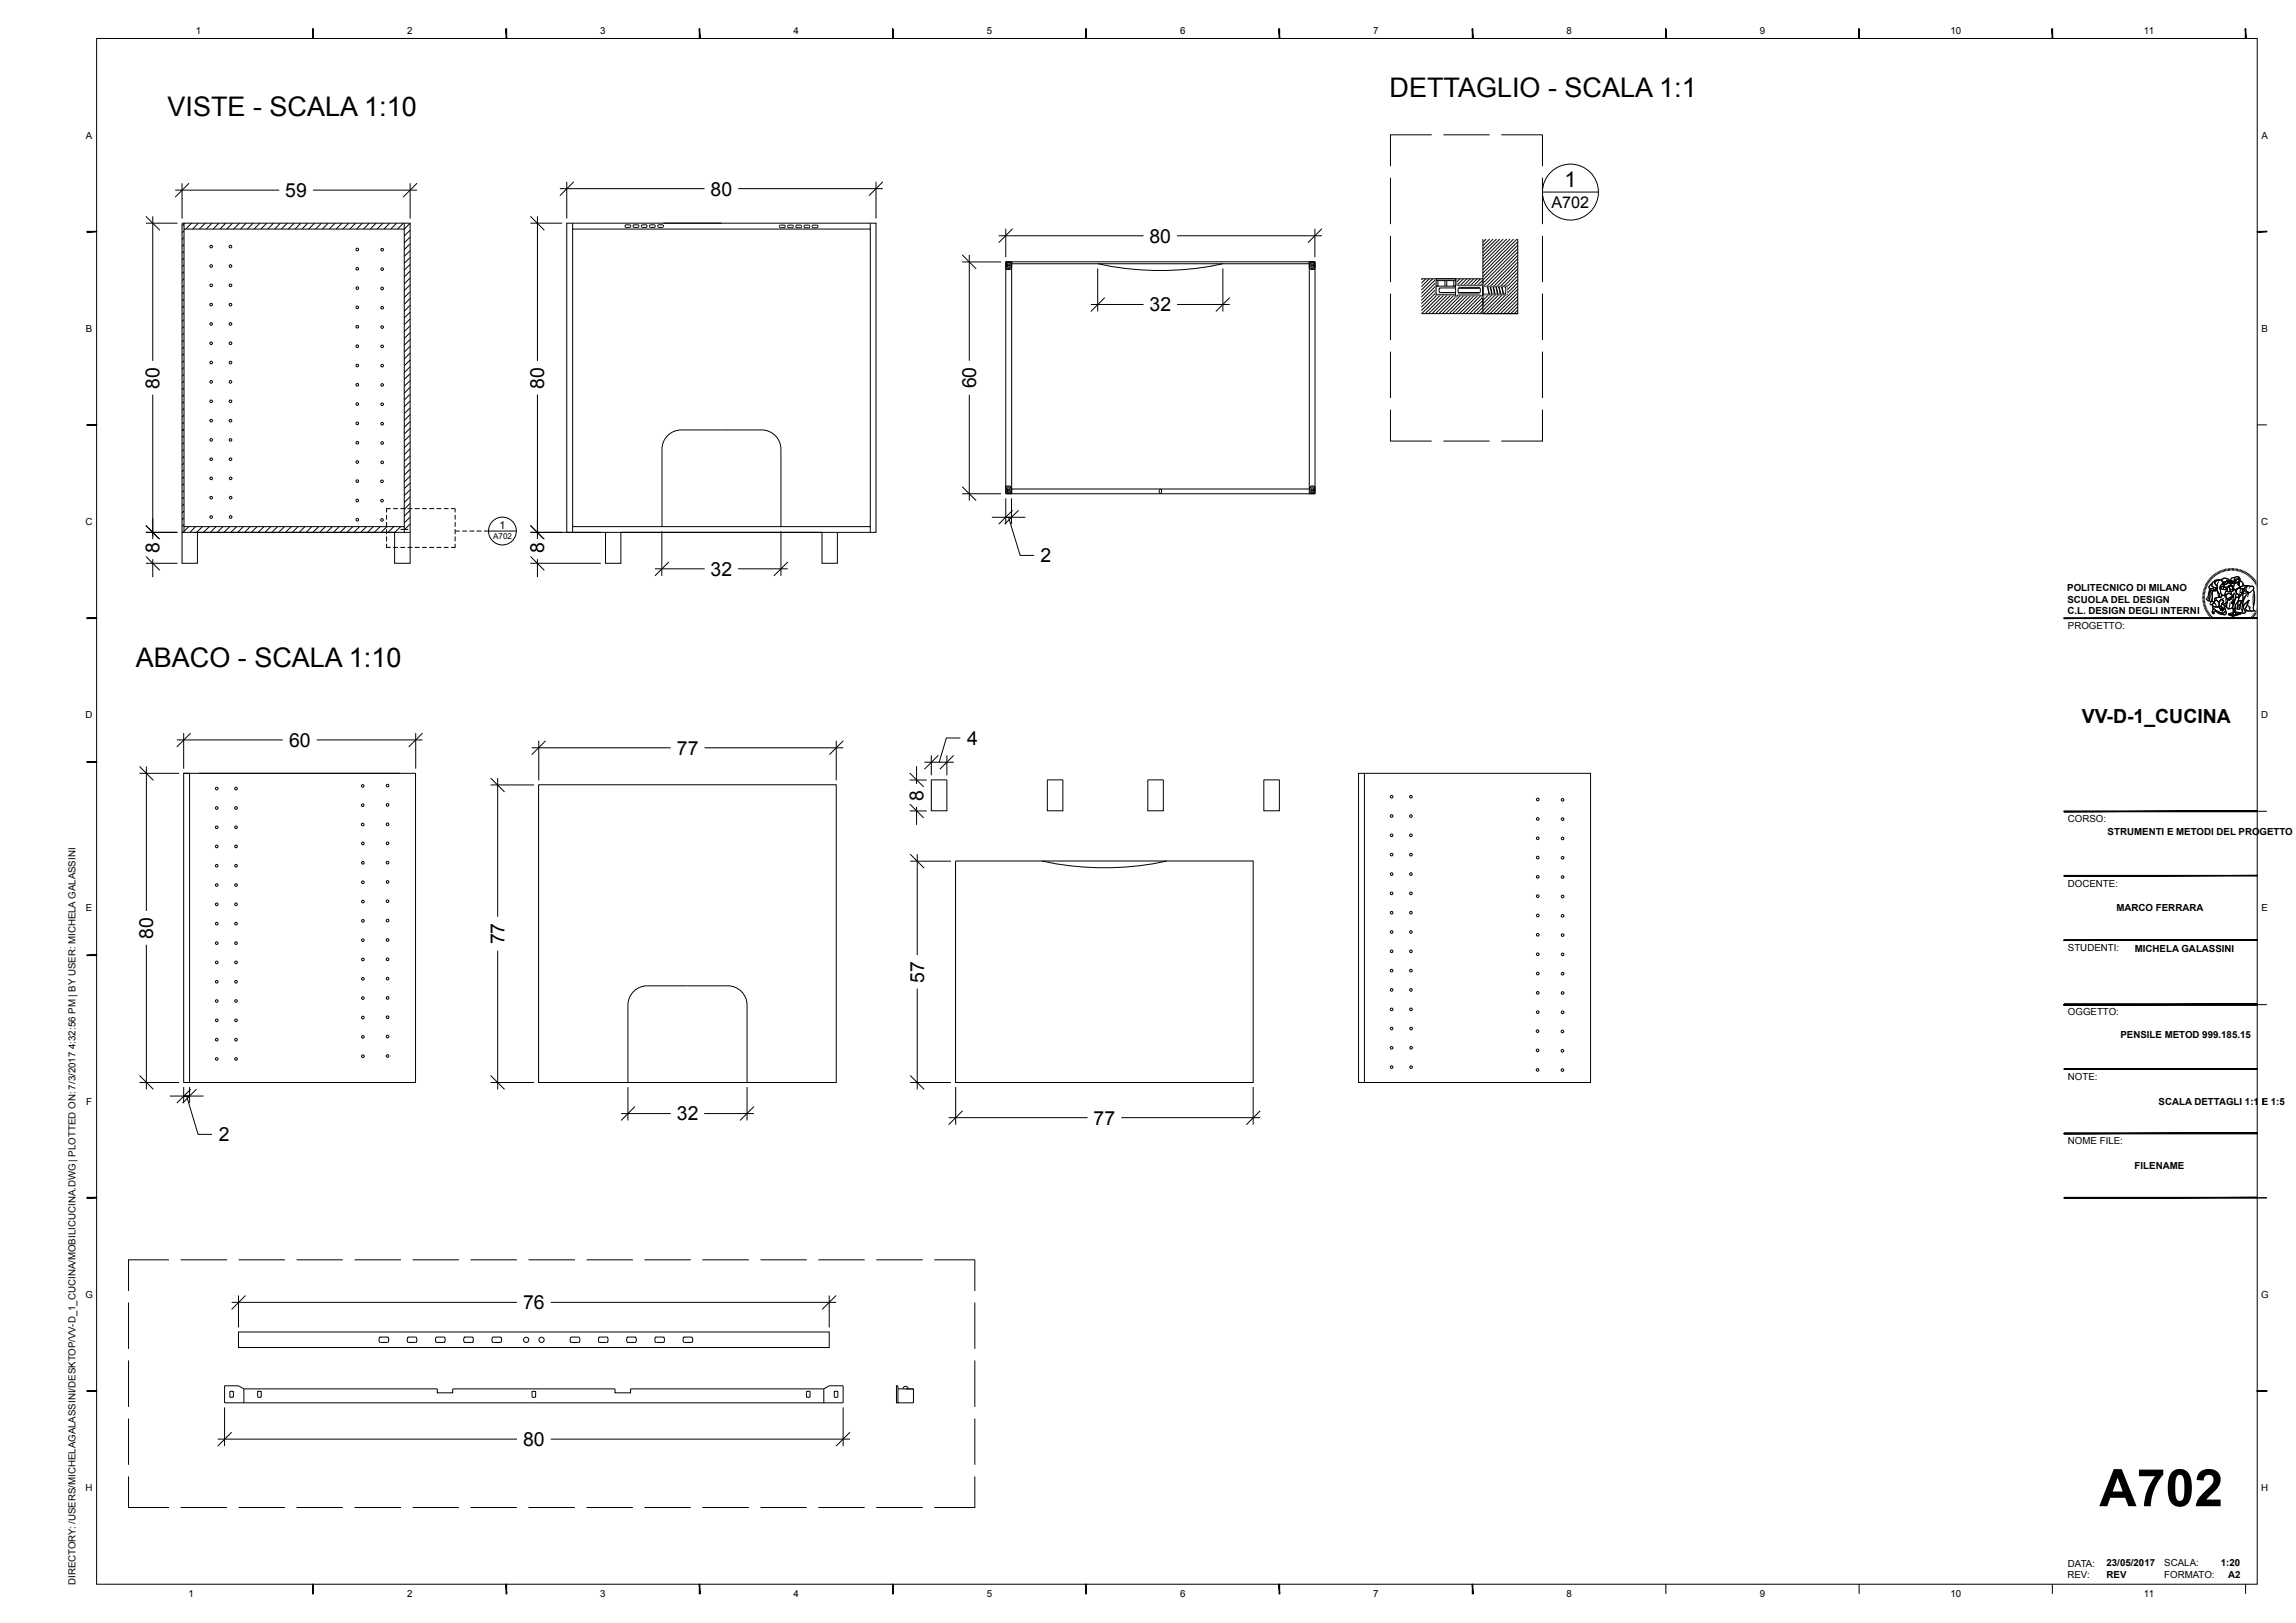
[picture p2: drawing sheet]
<svg xmlns="http://www.w3.org/2000/svg" width="594mm" height="420mm" viewBox="0 0 594 420" stroke-linecap="round" stroke-linejoin="round" font-family="sans-serif">
<defs><g id="words">
<text font-size="13.4" x="543.1" y="389.8">A702</text>
<g font-size="7">
<text x="43.4" y="29.9">VISTE - SCALA 1:10</text>
<text x="359.5" y="25.2">DETTAGLIO - SCALA 1:1</text>
<text x="35.2" y="172.5">ABACO - SCALA 1:10</text>
</g>
<text font-size="5.6" x="404.7" y="48.4">1</text>
<g font-size="5">
<text x="73.8" y="51">59</text>
<text x="183.8" y="50.6">80</text>
<text x="297.4" y="62.8">80</text>
<text x="297.4" y="80.6">32</text>
<text x="41.3" y="100.6" transform="rotate(-90 41.3 100.6)">80</text>
<text x="140.8" y="100.6" transform="rotate(-90 140.8 100.6)">80</text>
<text x="252.5" y="100.5" transform="rotate(-90 252.5 100.5)">60</text>
<text x="41.3" y="143.2" transform="rotate(-90 41.3 143.2)">8</text>
<text x="140.8" y="143.2" transform="rotate(-90 140.8 143.2)">8</text>
<text x="183.8" y="149">32</text>
<text x="269.2" y="145.6">2</text>
<text x="538.6" y="187.2">VV-D-1_CUCINA</text>
<text x="74.8" y="193.3">60</text>
<text x="175.1" y="195.3">77</text>
<text x="250.2" y="192.8">4</text>
<text x="238.9" y="207.2" transform="rotate(-90 238.9 207.2)">8</text>
<text x="39.6" y="242.9" transform="rotate(-90 39.6 242.9)">80</text>
<text x="130.5" y="244.4" transform="rotate(-90 130.5 244.4)">77</text>
<text x="239.1" y="254.3" transform="rotate(-90 239.1 254.3)">57</text>
<text x="175.1" y="290">32</text>
<text x="282.9" y="291.1">77</text>
<text x="56.6" y="295.3">2</text>
<text x="135.3" y="338.8">76</text>
<text x="135.3" y="374.2">80</text>
</g>
<text font-size="4.2" x="401.4" y="53.9">A702</text>
<text font-size="2.8" x="129.2" y="136.8">1</text>
<g font-size="2.5">
<text x="50.7" y="8.8">1</text>
<text x="105.3" y="8.8">2</text>
<text x="155.3" y="8.8">3</text>
<text x="205.3" y="8.8">4</text>
<text x="255.3" y="8.8">5</text>
<text x="305.3" y="8.8">6</text>
<text x="355.3" y="8.8">7</text>
<text x="405.3" y="8.8">8</text>
<text x="455.3" y="8.8">9</text>
<text x="504.6" y="8.8">10</text>
<text x="554.7" y="8.8">11</text>
<text x="22.2" y="35.9">A</text>
<text x="585.1" y="35.9">A</text>
<text x="22.2" y="85.9">B</text>
<text x="585.1" y="85.9">B</text>
<text x="22.2" y="135.9">C</text>
<text x="585" y="135.9">C</text>
<text x="534.8" y="152.9">POLITECNICO DI MILANO</text>
<text x="534.9" y="155.9">SCUOLA DEL DESIGN</text>
<text x="534.9" y="159">C.L. DESIGN DEGLI INTERNI</text>
<text x="535" y="162.7">PROGETTO:</text>
<text x="22.2" y="185.9">D</text>
<text x="585" y="185.9">D</text>
<text x="535" y="212.7">CORSO:</text>
<text x="545.3" y="216.2">STRUMENTI E METODI DEL PROGETTO</text>
<text x="535" y="229.4">DOCENTE:</text>
<text x="22.2" y="235.8">E</text>
<text x="547.6" y="235.8">MARCO FERRARA</text>
<text x="585.1" y="235.8">E</text>
<text x="535" y="246.1">STUDENTI:</text>
<text x="552.3" y="246.5">MICHELA GALASSINI</text>
<text x="535" y="262.7">OGGETTO:</text>
<text x="548.6" y="268.7">PENSILE METOD 999.185.15</text>
<text x="535" y="279.4">NOTE:</text>
<text x="22.3" y="285.8">F</text>
<text x="558.4" y="285.8">SCALA DETTAGLI 1:1 E 1:5</text>
<text x="585.2" y="285.8">F</text>
<text x="535" y="296.1">NOME FILE:</text>
<text x="552.3" y="302.5">FILENAME</text>
<text x="22.1" y="335.8">G</text>
<text x="585" y="335.8">G</text>
<text x="22.2" y="385.8">H</text>
<text x="585" y="385.8">H</text>
<text x="535" y="405.4">DATA:</text>
<text x="545" y="405.3">23/05/2017</text>
<text x="559.9" y="405.4">SCALA:</text>
<text x="574.5" y="405.3">1:20</text>
<text x="19.5" y="410.2" transform="rotate(-90 19.5 410.2)">DIRECTORY: /USERS/MICHELAGALASSINI/DESKTOP/VV-D_1_CUCINA/MOBILICUCINA.DWG | PLOTTED ON: 7/3/2017 4:32:56 PM | BY USER: MICHELA GALASSINI</text>
<text x="48.8" y="413.4">1</text>
<text x="105.3" y="413.4">2</text>
<text x="155.3" y="413.4">3</text>
<text x="205.3" y="413.4">4</text>
<text x="255.3" y="413.4">5</text>
<text x="305.3" y="413.4">6</text>
<text x="355.3" y="413.4">7</text>
<text x="405.3" y="413.4">8</text>
<text x="455.3" y="413.4">9</text>
<text x="504.6" y="413.4">10</text>
<text x="534.9" y="408.3">REV:</text>
<text x="545" y="408.4">REV</text>
<text x="554.7" y="413.4">11</text>
<text x="559.9" y="408.4">FORMATO:</text>
<text x="576.4" y="408.4">A2</text>
</g>
<text font-size="2.1" x="127.6" y="139.5">A702</text>
</g></defs>
<g fill="none" stroke="#000" stroke-width=".26">
<path d="M25 10h559v400h-559zM370.4 34.9h-10.7v8.1M373.4 34.9h12M388.4 34.9h10.7v8.1M37.7 57.8h8.2M37.7 56l3.6 3.6M39.5 56v37.4M45.3 49.2h26.9M47.1 57.8h59v80h-59zM47.1 47.4v9.2M47.6 59.3h57v77h-57zM47.6 59.7l-.5 .5"/>
<path d="M47.6 57.8v1.5M47.8 57.8l-.7 .7M48.9 47.4l-3.6 3.6M49.6 57.8l-1.5 1.5M51.3 57.8l-1.5 1.5M53.1 57.8l-1.5 1.5M54.8 57.8l-1.4 1.5M56.6 57.8l-1.5 1.5M58.4 57.8l-1.5 1.5M60.2 57.8l-1.5 1.5M62 57.8l-1.6 1.5M63.7 57.8l-1.5 1.5"/>
<path d="M65.5 57.8l-1.5 1.5M67.2 57.8l-1.5 1.5M69 57.8l-1.5 1.5M70.8 57.8l-1.5 1.5M72.5 57.8l-1.4 1.5M74.3 57.8l-1.5 1.5M76.1 57.8l-1.5 1.5M77.8 57.8l-1.5 1.5M79.6 57.8l-1.5 1.5M81 49.2h26.9M81.4 57.8l-1.5 1.5M83.2 57.8l-1.6 1.5"/>
<path d="M84.9 57.8l-1.5 1.5M86.7 57.8l-1.5 1.5M88.5 57.8l-1.5 1.5M90.2 57.8l-1.5 1.5M92 57.8l-1.5 1.5M93.7 57.8l-1.4 1.5M95.5 57.8l-1.5 1.5M97.3 57.8l-1.5 1.5M99.1 57.8l-1.5 1.5M100.8 57.8l-1.5 1.5M102.6 57.8l-1.5 1.5M104.4 57.8l-1.6 1.5"/>
<path d="M104.6 57.8v1.5l1.5-1.5M106.1 59.6l-1.5 1.5M106.1 47.4v9.2M107.9 47.4l-3.6 3.6M137.2 57.8h8.2M137.2 56l3.6 3.6M139 56v37.4M144.8 48.8h37.5M146.6 57.8h80v80h-80zM146.6 47v9.6M148.1 59.3h77v77h-77zM148.1 57.8v1.5"/>
<path d="M148.4 47l-3.6 3.6M161.6 58.5v.1M161.7 58.5l.3-.3h.9l.3 .3-.3 .4h-.9l-.3-.3M163.8 58.3l1.2-.1 .3 .4-.3 .3h-.9l-.3-.2zM166 58.3l1.1-.1 .3 .4-.3 .3h-.9l-.2-.2zM168 58.3l1.2-.1 .3 .4-.3 .3h-.9l-.3-.2zM170.2 58.3l1.1-.1 .3 .4-.3 .3h-.8l-.3-.2zM171.6 57.8h15M191 48.8h37.4M201.7 58.4l1.1-.1 .3 .3-.3 .3h-.8l-.3-.1zM205.3 58.6l-.3-.3h-.9l-.3 .3 .3 .3h.9l.3-.3M205.3 58.6h.1"/>
<path d="M205.9 58.4l1.2-.1 .3 .3-.3 .3h-.9l-.3-.1zM209.5 58.6l-.3-.3h-.9l-.3 .3 .3 .3h.9l.3-.3M209.5 58.6h.1M210.2 58.4l1.1-.1 .3 .3-.3 .3h-.9l-.2-.1zM225.1 57.8v1.5M226.6 47v9.6M228.4 47l-3.6 3.6M260.2 59.2v7.4M262 59.2l-3.6 3.6M340.2 59.2v7.4M342 59.2l-3.6 3.6M359.7 46v12"/>
<path d="M399.1 46v12M399.1 49.7h14.4M47.6 61.5l-.5 .5M47.6 63.3l-.5 .5M47.6 65l-.5 .5M47.6 66.8l-.5 .5M47.6 68.5l-.5 .6M47.6 70.3l-.5 .5M47.6 72.1l-.5 .5M47.6 73.9l-.5 .5M47.6 75.6l-.5 .5M47.6 77.4l-.5 .5"/>
<path d="M47.6 79.2l-.5 .5M106.1 63.1l-1.5 1.5M106.1 70.2l-1.5 1.5M106.1 77.2l-1.5 1.6M106.1 79l-1.5 1.5M106.1 61.4l-1.5 1.4M106.1 64.9l-1.5 1.4M106.1 66.6l-1.5 1.5M106.1 68.4l-1.5 1.5M106.1 71.9l-1.5 1.6M106.1 73.7l-1.5 1.5M106.1 75.5l-1.5 1.5"/>
<path d="M248.9 67.8h10.1M248.9 66l3.6 3.6M250.8 66v27.4M258.4 61h37.4M260.2 67.7h80v60.1h-80zM260.4 68h1.1v1.2l-.2 .3h-.9zM260.7 69.3h.4M261.2 68.1h-.6l.1 1.1M261.2 69.2h-.1M261.2 68.1v1.1M261.7 67.7v60.1v-1.3l-.2-.6-1-.1-.3 .3v1.5l1.5 .2M261.7 67.7v1.6l-.2 .4"/>
<path d="M261.7 67.7h-1.2l-.3 .3v1.6l.3 .1 1-.1M261.7 68.3h77M282.2 78.8h13.6M284 69.5v11.1M284 68.3a75.3 75.3 0 0 0 32.4 0M285.8 77l-3.6 3.6M304.5 61h37.5M304.5 78.8h13.7M316.4 69.5v11.1M318.2 77l-3.6 3.6M338.7 67.7v1.6l.2 .4M338.7 67.7h1.2l.3 .3v1.6l-.3 .1-.9-.1"/>
<path d="M338.7 67.7v58.8h-77M338.9 68h1.1v1.5h-.9l-.2-.3zM339.2 68.1v1.1M339.3 69.2h.1M339.3 68.1h.1M339.3 68.1h.5l-.1 1.1M339.3 69.3h.4M359.7 61v12M359.7 76v12M367.7 72.1h15.9M368 72.1l-.3 .3M368.9 72.1l-1.2 1.2"/>
<path d="M369.8 72.1l-2.1 2.1M370.6 72.1l-2.9 3M371.4 72.4l-3.7 3.6M371.4 73.2l-3.7 3.6M371.4 74.1l-3.7 3.6M371.4 75l-3.7 3.6M371.4 75.9l-3.7 3.6M371.5 72.1h5.1v4.1h-5.1zM371.8 76.4l-4.1 4M372 72.6v1.5h-.5h5.1h-.5v-1.5M372.6 76.4l-4.8 4.8M373.5 76.4l-4.8 4.8"/>
<path d="M373.8 72.6v1.5M374.3 72.6v1.5M374.4 76.4l-4.8 4.8M375.3 76.4l-4.8 4.8M376.2 76.4l-4.8 4.8M376.5 76.9l-4.2 4.3M376.6 76.2v.5l.8-.4h5.4l.7 .4 .1-.1M376.6 74.5h-4l-.3 .3v.6l.3 .3h4M376.6 72.1v.5h-5.1M376.7 73.6l.6 .3h5.5l.7-.3 .1 .1M376.8 72.1l-.1 .1M377.3 74.5l5.5-.1 .2 .8-.2 .6h-5.4l-.2-.6z"/>
<path d="M377.5 75.7h5.2M377.5 74.6h5.2M377.7 72.1l-1 1M377.8 76.5l-4.7 4.7M378.6 72.1l-1.4 1.5M378.7 76.5l-4.7 4.7M379.5 72.1l-1.6 1.7M379.5 76.5l-4.6 4.7M380.4 72.1l-1.6 1.7M380.4 76.5l-4.6 4.7M381.3 72.1l-1.6 1.7M381.3 76.5l-4.6 4.7"/>
<path d="M382.2 72.1l-1.6 1.7M382.2 76.5l-4.7 4.7M383 76.6l-4.6 4.6M383 72.1l-1.6 1.7M383.6 61.9v19.3h9.1v-19.3M383.6 76.1h1.6M383.6 74.1l1.2 .1M383.9 76.5l-4.6 4.7M384.5 61.9l-.9 .8M384.8 74.1l.5 2.2zM384.9 74.2h.6M385 76.3l-4.8 4.9"/>
<path d="M385.3 76.1h.6M385.4 61.9l-1.8 1.7M385.5 74.1l.6 2.2zM385.6 74.2h.7M386 76.3l-4.9 4.9M386.1 76.1h.6M386.2 74.1l.6 2.2zM386.3 61.9l-2.7 2.6M386.4 74.2h.6M386.8 76.1h.6M386.9 76.3l-4.9 4.9M387 74.1l.5 2.2z"/>
<path d="M387.1 74.2h.7M387.2 61.9l-3.6 3.4M387.5 76.1h.6M387.7 74.1l.6 2.2zM387.8 76.3l-4.9 4.9M387.8 74.2h.7M388 61.9l-4.4 4.3M388.3 76.1h.6M388.4 74.1l.6 2.2zM388.5 74.1h1.5M388.6 74.2h.7l.2 .3v1.3l-.3 .3M388.6 76.3l-4.8 4.9"/>
<path d="M388.9 61.9l-5.3 5.2M389 76.1h.2M389.2 76.1l-.2 .2M389.5 76.3l-4.9 4.9M389.8 61.9l-6.2 6.1M390.7 61.9l-7.1 7M391.6 61.9l-8 7.9M392.5 61.9l-8.9 8.8M392.7 63.4l-10.4 10.4M392.7 64.3l-9.1 9.1M392.7 62.5l-9.1 9.1M392.7 65.2l-8.9 8.9"/>
<path d="M392.7 66.1l-8 8M392.7 66.9l-7.1 7.2M392.7 67.8l-6.2 6.3M392.7 68.7l-5.4 5.4M392.7 69.6l-4.5 4.5M392.7 70.5l-3.6 3.6M392.7 71.4l-2.7 2.7M392.7 72.3l-2.7 2.7M392.7 73.2l-2.7 2.7M392.7 74.1l-7.2 7.1M392.7 74.9l-6.3 6.3M392.7 75.8l-5.4 5.4"/>
<path d="M392.7 76.7l-4.5 4.5M392.7 77.6l-3.6 3.6M392.7 78.5l-2.7 2.7M392.7 79.3l-1.9 1.9M399.1 61v12M399.1 76v12M47.6 81l-.5 .5M47.6 82.7l-.5 .5M47.6 84.5l-.5 .5M47.6 86.2l-.5 .6M47.6 88l-.5 .5M47.6 89.8l-.5 .5"/>
<path d="M47.6 91.5l-.5 .5M47.6 93.3l-.5 .5M47.6 95.1l-.5 .5M47.6 96.9l-.5 .4M47.6 98.6l-.5 .5M106.1 86.1l-1.5 1.5M106.1 93.1l-1.5 1.6M106.1 80.8l-1.5 1.5M106.1 82.6l-1.5 1.4M106.1 84.3l-1.5 1.5M106.1 87.9l-1.5 1.4M106.1 89.6l-1.5 1.5"/>
<path d="M106.1 91.4l-1.5 1.5M106.1 94.9l-1.5 1.5M106.1 96.7l-1.5 1.5M106.1 98.5l-1.5 1.5M359.7 91v12M367.7 81.2h25M392.7 80.2l-1 1M392.7 81.1l-.1 .1M399.1 91v12M39.5 102.1v37.5M47.1 111.3h.5M47.6 111l-.5 .5 .2-.2"/>
<path d="M47.6 100.4l-.5 .5M47.6 102.2l-.5 .5M47.6 103.9l-.5 .5M47.6 105.7l-.5 .5M47.6 107.5l-.5 .5M47.6 109.2l-.5 .5M47.6 112.8l-.5 .5M47.6 114.5l-.5 .5M47.6 116.3l-.5 .5M47.6 118.1l-.5 .5M47.6 119.9l-.5 .4M106.1 100.2l-1.5 1.5"/>
<path d="M106.1 102l-1.5 1.5M106.1 107.3l-1.5 1.5M106.1 109.1l-1.5 1.5M106.1 114.4l-1.5 1.5M106.1 116.1l-1.5 1.6M106.1 103.8l-1.5 1.5M106.1 105.5l-1.5 1.5M106.1 110.8l-1.5 1.5M106.1 112.6l-1.5 1.5M106.1 117.9l-1.5 1.5M106.1 119.7l-1.5 1.5M139 102.1v37.5"/>
<path d="M250.8 102.2v27.4M359.7 106v8.1h10.7M373.4 114.1h12M399.1 106v8.1h-10.7M584 110h2.5M37.7 137.8h8.2M37.7 136l3.6 3.6M47.1 137.8v8h4v-8M47.6 121.6l-.5 .5M47.6 123.4l-.5 .5M47.6 125.1l-.5 .6M47.6 126.9l-.5 .5"/>
<path d="M47.6 128.7l-.5 .5M47.6 130.4l-.5 .5M47.6 132.2l-.5 .5M47.6 134l-.5 .5M47.6 135.7l-.5 .5M47.6 136.3v1.5M48.8 136.3l-1.5 1.5M50.1 137.8h52v8h4v-8M50.6 136.3l-1.5 1.5M52.4 136.3l-1.5 1.5M54.2 136.3l-1.6 1.5M55.9 136.3l-1.5 1.5"/>
<path d="M57.7 136.3l-1.5 1.5M59.5 136.3l-1.6 1.5M61.2 136.3l-1.5 1.5M63 136.3l-1.5 1.5M64.7 136.3l-1.4 1.5M66.5 136.3l-1.5 1.5M68.3 136.3l-1.5 1.5M70 136.3l-1.4 1.5M71.8 136.3l-1.5 1.5M73.6 136.3l-1.5 1.5M75.4 136.3l-1.5 1.5M77.1 136.3l-1.5 1.5"/>
<path d="M78.9 136.3l-1.5 1.5M80.7 136.3l-1.5 1.5M82.4 136.3l-1.5 1.5M84.2 136.3l-1.5 1.5M86 136.3l-1.5 1.5M87.7 136.3l-1.4 1.5M89.5 136.3l-1.5 1.5M91.3 136.3l-1.5 1.5M93 136.3l-1.5 1.5M94.8 136.3l-1.5 1.5M96.6 136.3l-1.5 1.5M98.4 136.3l-1.6 1.5"/>
<path d="M100 133.2v1.3M100 135.1v1.2M100 137v1.2M100 138.8v1.3M100.1 136.3l-1.5 1.5M101.1 131.6h-1.1v1M101.7 131.6h1.2M101.9 136.3l-1.5 1.5M103.6 131.6h1.2M103.6 137h2M103.7 136.3l-1.6 1.5M104.6 136.3v1.5"/>
<path d="M105.4 131.6h1.3M106.1 123.2l-1.5 1.5M106.1 130.3l-1.5 1.5M106.1 132l-1.5 1.6M106.1 133.8l-1.5 1.5M106.1 121.4l-1.5 1.5M106.1 125l-1.5 1.5M106.1 126.8l-1.5 1.4M106.1 128.5l-1.5 1.5M106.1 135.6l-1.5 1.5M107.3 131.6h1.3M109.2 131.6h1.2"/>
<path d="M111.1 131.6h1.2M112.9 131.6h1.3M114.8 131.6h1.3M116.7 131.6h1.1v1M117.8 133.2v1.3M117.8 135.1v1.2M117.8 137v1.2M117.8 138.8v1.3M117.8 137.4h1.1M119.6 137.4h1.2M121.4 137.4h1.3M123.3 137.4h1.3"/>
<path d="M125.2 137.4h8.4M137.2 137.8h18.2M137.2 136l3.6 3.6M148.1 136.3v1.5M156.7 137.8v8h3.9v-8h52.1v8h3.9v-8M171.2 137.5v11.5M171.3 136.3v-20a5 5 0 0 1 5-5h20.7a5 5 0 0 1 5 5v20M202 137.5v11.5M225.1 136.3v1.5M248.9 127.8h10.1M248.9 126l3.6 3.6M256.6 133.9h3.6"/>
<path d="M260.2 133.9h1.5h-1.5M260.2 129v6.6M260.4 126h.9l.2 .3v1.3l-1.1-.1zM260.9 133.9l3 9.8h3.6M261.2 126.3h-.5l-.1 1.1h.6M261.2 126.3v1.1M261.7 129v6.6M261.7 133.9h3.6M262 132l-3.6 3.6M263.5 132l-3.6 3.6M299.9 126.8v.8M300 126.8l.4-.1v.9"/>
<path d="M300 127.6h.1M300 127.6h.4M338.9 125.9l-.2 .6v1.3l1.4-.1 .1-.2v-1.6l-.3-.1-.9 .1M339.1 126h.9v1.5l-1.1 .1v-1.3zM339.2 126.3v1.1M339.3 127.4h.1M339.3 126.3h.1M339.3 126.3h.5v1.1h-.5M37.7 145.8h8.2M37.7 144l3.6 3.6M39.5 144.7v4.7M100 140.7v1h1.1"/>
<path d="M101.7 141.7h1.2M103.6 141.7h1.2M105.4 141.7h1.3M107.3 141.7h1.3M109.2 141.7h1.2M111.1 141.7h1.2M112.9 141.7h1.3M114.8 141.7h1.3M117.8 140.7v1h-1.1M137.2 145.8h18.2M137.2 144l3.6 3.6M139 144.7v4.7"/>
<path d="M169.4 147.2h12.9M173 145.4l-3.6 3.6M190.9 147.2h12.9M203.8 145.4l-3.6 3.6M569.7 154.3h.7M569.7 154.7h.7M569.8 153.9l.7 .1M569.8 153.6l.7 .1M569.9 153.2l.6 .1M570 152.9l.6 .1M570 152.5l.7 .2M570.2 152.2l.6 .2"/>
<path d="M570.3 151.9l.6 .2M570.4 151.5l.6 .3M570.4 155h-.7M570.5 155.3h-.7M570.5 155.6l-.7 .1M570.5 151.2l.7 .3M570.5 155.9l-.6 .2M570.6 156.3l-.6 .1M570.7 156.6l-.7 .2M570.7 150.9l.6 .3M570.8 156.9l-.7 .2M570.9 157.2l-.6 .2"/>
<path d="M570.9 150.6l.6 .3M571 157.5l-.6 .2M571.1 150.3l.6 .4M571.1 157.8l-.6 .3M571.3 150l.6 .4M571.3 158.1l-.6 .3M571.5 158.3l-.6 .4M571.6 149.7l.5 .5M571.6 152.3h.9l.5 .3 .6-.4v.6h-.2a1.72 1.72 0 0 1-1.8-.3zM571.6 152.2l.1 .5M571.6 158.6l-.5 .4M571.8 149.4l.5 .5"/>
<path d="M571.8 152.8l-.2 .4-.2 1.5-.3 .6 .4 .2M571.8 158.9l-.5 .4M571.9 151.3l.3-.2a.84 .84 0 0 0 1 1l.3 .1-.5 .4-.5-.3-.7 .1a.53 .53 0 0 1-.3-.5 .53 .53 0 0 1 .3-.5zM572 152.9h.5l-.2 .6v2.1l-.2 .1a.39 .39 0 0 1-.6-.4zM572 149.2l.5 .5M572 159.1l-.5 .5M572.1 152.8l-.4 .6v1.5l-.2 .6 .7 .2M572.2 151.1l-.6 .6a.42 .42 0 0 0-.1 .5 .42 .42 0 0 0 .5 .2l.3-.1a.76 .76 0 0 0 1.3-.1M572.2 159.4l-.4 .5M572.3 148.9l.4 .5M572.3 150.8l.3-.2a1.6 1.6 0 0 1 1.7-.5 .99 .99 0 0 0-1.3 1l.6 .3v.8l-1-.3a.74 .74 0 0 1-.3-1.1zM572.3 156.4a.72 .72 0 0 0 .9 .7l.9-.2"/>
<path d="M572.5 156.8l.7 .3 .9-.2 .1 .5 .3 .3-.1 .2 .3-.2 .3 .4-.2-.6 .4 .5-.2-.5 .4 .2-.3-.4a.52 .52 0 0 1-.5-.5 .52 .52 0 0 1 .4-.5h.2l.4 1.1a.82 .82 0 0 1 0 1 .82 .82 0 0 1-1.1 .1 2.56 2.56 0 0 1-2-1.7zM572.5 156.8a1.58 1.58 0 0 0 1.3 1.5l1.4 .5M572.5 152.9l.9-.1a1.73 1.73 0 0 1 .8 1.7l-.6 .2a.46 .46 0 0 0-.6 .1 .46 .46 0 0 0 .1 .6l-.3 .5-.3-.2a.75 .75 0 0 1-.1-1.1l-.1-1.1zM572.5 152.9l-.2 .6v2.2M572.5 159.6l-.5 .5M572.6 157.4l.9 .7 1.2 .5a.83 .83 0 0 0 1.1-.6l.1 .3a.65 .65 0 0 1-.2 .8 .65 .65 0 0 1-.8-.1l-1.1-.4a.57 .57 0 0 0-.6-.5 .57 .57 0 0 0-.5 .4l.1 .2a.27 .27 0 0 1-.3 .1 .27 .27 0 0 1-.2-.3zM572.6 157.4l-.1 .3a.66 .66 0 0 0 .2 1.1l.1-.2-.1-.1a.57 .57 0 0 1 .5-.4 .57 .57 0 0 1 .6 .5l1.3 .4a.61 .61 0 0 0 .8-.1 .61 .61 0 0 0-.1-.9M572.6 148.7l.4 .5M572.7 159.9l-.5 .4M572.8 155.9a.51 .51 0 0 0-.8-.1 .51 .51 0 0 0 .1 .8 .72 .72 0 0 1 .7-.5 .72 .72 0 0 1 .6 .6h.1M572.8 148.5l.5 .5M573 154.9l1.2-.4 .3 .1 .4-.5 .9 .2a1.09 1.09 0 0 1 .4 1.3 1.09 1.09 0 0 1-1.2 .7v-.2a.49 .49 0 0 0 .2-.7 .49 .49 0 0 0-.6-.3 .49 .49 0 0 0-.4 .6l-.1 .2a.84 .84 0 0 0-1-.5z"/>
<path d="M573 155.5l.2-.1a.72 .72 0 0 1 .9 .8v.7a1.3 1.3 0 0 1-1.8-.4l.2-.3h.5l-.2-.3zM573.1 148.3l.4 .6M573.3 150.4l.2-.1a.94 .94 0 0 1 .9-.2 .94 .94 0 0 1 .6 .8l-.4 .5a1.02 1.02 0 0 0-.2 1.4 1.03 1.03 0 0 0 .8 1.3l-.5 .1-.1 .4a.36 .36 0 0 1-.5-.2 .36 .36 0 0 1 .1-.5l-.6-1.1v-1.3a.64 .64 0 0 1-.5-.4 .64 .64 0 0 1 .2-.7zM573.3 155.2l.8 .7M573.4 155.3a.59 .59 0 0 0-.4 .8M573.5 152.2l-.3-.1a.86 .86 0 0 1-1-.6 .86 .86 0 0 1 .5-1l.3-.3 .8-.1a.81 .81 0 0 1 1.1 .3 .81 .81 0 0 1-.4 1.1 1.03 1.03 0 0 0-.1 1.3 1.18 1.18 0 0 0 .8 1.3l-.5 .1M573.5 148.1l.3 .6M573.6 152.8h-1.5a.51 .51 0 0 0-.6 .1 .51 .51 0 0 0-.1 .6l-.1 .8-.5 .7 .3 .3M573.8 153.2l.2 1.4M573.8 147.9l.3 .6M574 150.4a2.78 2.78 0 0 0 0 3.1l.2 .4a.36 .36 0 0 0-.1 .5 .36 .36 0 0 0 .5 .2l.1-.4M574.1 147.8l.3 .6"/>
<path d="M574.2 154.5l-.6 .2a.46 .46 0 0 0-.6 .1 .46 .46 0 0 0 .1 .6M574.3 150.1a.99 .99 0 0 0-1.3 1l.6 .3M574.4 147.6l.3 .6M574.5 155.2a.46 .46 0 0 1 .6 .1 .46 .46 0 0 1 .1 .5l-.5 .7a.33 .33 0 0 0-.1 .4 .33 .33 0 0 0 .3 .3l.5 .4-.4-.1 .2 .5-.4-.5 .2 .6-.3-.4-.2 .2v-.2a1.09 1.09 0 0 1-.4-1.5zM574.5 151.5l.4-.3 .6-.1-.1 .5-1.2 .5zM574.5 151.9l.7-.3 .3 .3a.33 .33 0 0 0-.3 .2 .33 .33 0 0 0 .2 .4h-.2a.58 .58 0 0 1-.7-.6zM574.6 151.9a.56 .56 0 0 0 .7 .6M574.7 150.2a1.12 1.12 0 0 1 1-.6 1.12 1.12 0 0 1 1 .8l-.2 .1-.4-.2a.73 .73 0 0 1-1.1 .2M574.7 147.5l.3 .6M574.8 149.9h.1a1.21 1.21 0 0 1 1.8 .4l-.2 .2-.4-.2a.76 .76 0 0 1-.7 .3 .76 .76 0 0 1-.7-.6zM575 150.5a.7 .7 0 0 0 1.1-.3l.4 .3-.2 .5-.4 .2-.4-.1-.6 .1zM575.1 147.4l.2 .6"/>
<path d="M575.2 154.1l.6 .2a1.07 1.07 0 0 1 0 1.7M575.2 152h.9l-.2 .1a.39 .39 0 0 1-.5 .5 .39 .39 0 0 1-.2-.6zM575.2 156.4l.6 1.5a.74 .74 0 0 1-1.1 .7M575.3 151.7l.2 .2M575.4 151.4v.2l-1.1 .5M575.4 155l-.8 .1M575.4 147.2l.2 .7M575.5 151.1l-.4 .5M575.5 154.6l.8 .6M575.7 151.9l.4 .1-.2 .1a.34 .34 0 0 1-.2 .5 .34 .34 0 0 1-.5-.3 .34 .34 0 0 1 .5-.4l-.2 .2M575.7 155.1a.7 .7 0 0 1 .1 .9 .7 .7 0 0 1-.9 .2M575.8 154.3v-.3a1.18 1.18 0 0 1 1.6-.1l.2 .6-1.4 .4a.53 .53 0 0 0 .8 .3l.2-.5a.5 .5 0 0 0 .3-.4 .5 .5 0 0 0-.3-.5l-.9-.2-.5 .7-.2-.1v-.5l.5-.8 .2 .2h1.1l.5-.4v-.3l.6 .2 .1 1a.57 .57 0 0 0-.1 1l-.3 .6-.5 .3a.3 .3 0 0 1-.1 .3 .3 .3 0 0 1-.4 .1l.2 .2h.3v.4l.2-.2-.1 .3a.88 .88 0 0 1-1.1 1l-.9-.7 .3-.6 .2-1.1"/>
<path d="M575.8 156.9l.8 .7M575.8 147.2l.1 .6M575.8 154l.6-.4h.5l.5 .3 .3 .4-.2 .3a.78 .78 0 0 0-1 .4h-.4l.1-.2-.4-.5zM576 151v.1M576.1 150.6l.1 .1M576.1 156.3v.9M576.1 152.9a1.28 1.28 0 0 0-.5 1.3M576.1 147.1l.1 .7M576.1 150.7h.1M576.2 155l1-.5a.53 .53 0 0 1-.1 .7 .53 .53 0 0 1-.8-.1zM576.2 155.7l-.1 .7-.6 .7M576.3 155.1h.1"/>
<path d="M576.4 150.8l.4-.2 .6 .1a.37 .37 0 0 1-.3 .5 .37 .37 0 0 1-.4-.4zM576.4 151.7l.4-.2a.98 .98 0 0 1 1.1 1.2l-.2 .2-.2-.2a.63 .63 0 0 0 .1-.8 .63 .63 0 0 0-.8-.3l.1 .8a.44 .44 0 0 1-.2 .7 .44 .44 0 0 1-.6-.5zM576.5 150.5l-.2 .5-.4 .2-.4-.1-.6 .1M576.5 147.1l.1 .7M576.6 158.8l1.9-.4 1.2 .2-2 .6zM576.6 158.8l1.1 .4v.3l-1.1-.4zM576.6 158.8a6.2 6.2 0 0 1 3.1-.2l-2 .6zM576.8 151.6a.72 .72 0 0 1 .8 .3 .72 .72 0 0 1 0 .8l-.2 .4h-.5zM576.8 147l.1 .7M576.9 156l-.3 1.6 1-.2M576.9 150.6a.42 .42 0 0 1 .5-.3 .42 .42 0 0 1 .3 .6l-.2 .1M576.9 155.1h.1"/>
<path d="M576.9 150.4a.46 .46 0 0 1 .6 0 .46 .46 0 0 1 .2 .5l-.2 .1-.1-.4h-.5zM577 154.7l.1 .1M577 155l.1 .1M577.1 154.8h-.1M577.1 151.9h-.1M577.2 147v.7M577.2 155.9a.36 .36 0 0 0 .4-.1 .36 .36 0 0 0 .1-.4l.5-.2-.5 1.3v-.4h-.3zM577.2 150.8l-.4-.2-.4 .2h.3a.35 .35 0 0 0 .4 .4 .35 .35 0 0 0 .2-.6v.2M577.3 153.1v.7M577.4 154.6a.58 .58 0 0 1-.4 .5 .58 .58 0 0 1-.7-.1M577.4 151.6l.2 .3-.1 .1M577.5 151.8l-.1-.2a.39 .39 0 0 0-.6 .1 .39 .39 0 0 0 .1 .5v.2a.46 .46 0 0 1-.1 .6 .46 .46 0 0 1-.6 0 .46 .46 0 0 1 .1-.7 .81 .81 0 0 1 1.1-.7 .81 .81 0 0 1 .3 1.3l-.2-.4"/>
<path d="M577.5 147v.7M577.6 152.1l-.2 .1M577.6 151.9l.1 .5-.2 .1h-.6M577.6 152.8l-.2 .2-.5 .1M577.7 159.2l2-.6v.3l-2 .6zM577.7 159.2v.3M577.7 150.8h.2l.1 .3-.2 .9M577.8 156l-.1 .4 .2-.1M577.8 150.4l.1 .4M577.9 152.4l-.2-.5 .3-.8-.1-.3h-.2l-.2-.4a.47 .47 0 0 1-.4-.6 .47 .47 0 0 1 .7-.3h.5l-.3 .7 .1 .8 .2-.5a.39 .39 0 0 0 .3 .4 .39 .39 0 0 0 .5-.2l-.1 .7 .2-.2 .4 .7-1.1 .7M577.9 147l-.1 .7M578 155.7l-.2 .3-.1-.2"/>
<path d="M578 153.4l-.2 1.3M578 152.6l.4 .2M578 157.5l.2-.1 .1 1-.2-.5-.4 .6zM578.1 154.6l-.4 .4v.4M578.2 155.2l-.5 .3a.26 .26 0 0 1-.1 .3 .26 .26 0 0 1-.3 0l.1 .3h.3M578.2 153.5l-.4 .8M578.3 149.5h-.5a.6 .6 0 0 0-.6 .7M578.3 147l-.1 .7M578.3 149.4a.81 .81 0 0 1 1.1 0 .81 .81 0 0 1 .1 1.1l-.4 .9v-.7l.3-.4-.4-.5a.93 .93 0 0 0-.7 1.2h-.1a1.33 1.33 0 0 1 .1-1.6zM578.3 150.5a.39 .39 0 0 0 .3 .4 .39 .39 0 0 0 .5-.2M578.3 149.4a.81 .81 0 0 1 1.1 0 .81 .81 0 0 1 .1 1.1l-.4 .9v-.7l.3-.4-.3-.6a1.19 1.19 0 0 0-.9 1.3 1.33 1.33 0 0 1 .1-1.6zM578.5 152.6a1.66 1.66 0 0 1 2 0 1.68 1.68 0 0 1-.9 1.4h-.1a.41 .41 0 0 1-.6-.3 .9 .9 0 0 1-.4-1.1z"/>
<path d="M578.5 150l.6-.3 .3 .6-.3 .4a.45 .45 0 0 1-.7-.1 .45 .45 0 0 1 .1-.6zM578.5 154.6l.9-.2-.5 1.3a1.62 1.62 0 0 0-.6 1.6l-.3 .2-.2 .5-.2-.9zM578.5 150.2l.2 .1M578.5 154.6l-.3 .6-.6 1.9 .1 .9 .5-.6 .2 1.4-.3-.9-.4 1 .1-.9M578.6 150.7h.1M578.6 153.6a.57 .57 0 0 0-.1 1l.9-.2 .5-.6M578.6 147.1l-.1 .7M578.6 150.3h.1M578.7 150.5l.1 .1M578.9 147.2l-.1 .6M579 150.4l.2 .1M579.1 155.5l.7-.1-.5 1.4 .2 .6-.1 .3-.7-.2z"/>
<path d="M579.1 150.4l-.1 .1M579.2 151.2l.4 .7M579.3 153.7h.1M579.3 152.1l1.1-.5h.8l-.7 .9zM579.3 147.2l-.2 .7M579.4 154.4l-.5 1.3a1.62 1.62 0 0 0-.6 1.6l-.1 .2M579.4 153.6l-.3 .1M579.5 150.3l.5 .3 .7 .9-1.1 .4a.92 .92 0 0 1-.1-1.4zM579.5 150.3l.5 .3 .4 .6M579.5 153.9l-.1 .1M579.6 147.3l-.2 .7M579.7 158.6v.3l-2 .6-1.1-.4v-.3"/>
<path d="M579.8 155.5l-.2 .7-.3 .6 .2 .6-.1 .3-.7-.1 .3-2.1M580 153.6h.3l-.1 1.8-1.2 .1 .4-1.1zM580 147.5l-.3 .6M580 153.3l-.1 .4M580.1 151.1l.5 .4M580.1 152.3l.4 .2v.2M580.2 155.4l-1.2 .1M580.2 156.8l-.1 .3 .3 .1M580.3 153.6l-.1 .4a3.7 3.7 0 0 1-.6 2.6l.3 1.1 .3 .3M580.3 147.6l-.2 .6M580.5 156.5l1.1-1-.3 1.4a1.41 1.41 0 0 0-.4 1.6l-.4 .2a.32 .32 0 0 1-.4-.1 .32 .32 0 0 1 .1-.5zM580.5 152.5a1 1 0 0 1 1.1-.9l.6 .1a.56 .56 0 0 1 .8 .2 .56 .56 0 0 1-.2 .8 1.25 1.25 0 0 1-2.1 .2l-.2-.2"/>
<path d="M580.5 152.7l-.4 .6a.7 .7 0 0 1-1 .7 1 1 0 0 1-.4-1.4l.1-.1a.43 .43 0 0 1 .6-.3 .43 .43 0 0 1 .2 .5l-.1 .5a.39 .39 0 0 0 .5 .1 .39 .39 0 0 0 .2-.4 .92 .92 0 0 0-1.5-.5l-.3 .3 .1 .4M580.6 154.3v.6M580.6 147.7l-.2 .6M581 147.9l-.3 .6M581 153.5l-.8 .1M581.1 157.7l.5 .4M581.3 148.1l-.4 .5M581.3 151.6h-1.1l-.9 .5M581.4 151.7l.2-.1 .6 .2a.53 .53 0 0 1 .7 0 .53 .53 0 0 1 .1 .7 8.9 8.9 0 0 1 0 4.9l.2 .7-2.4-.1-.1-.3 .6-.8 .3-1.4-1.5 1.3a6.8 6.8 0 0 1 1.4-3.4l.5-.1a.89 .89 0 0 1-1-.6 .89 .89 0 0 1 .4-1zM581.4 156.5l.9 .9M581.5 153.5a6.4 6.4 0 0 0-1.4 3.4l1-.8a.98 .98 0 0 1 1-.7M581.6 151.6a.91 .91 0 0 0-.5 1 .91 .91 0 0 0 .9 .7"/>
<path d="M581.6 148.3l-.4 .5M581.6 155.5l-.3 1.4a1.41 1.41 0 0 0-.4 1.6l-.4 .2a.32 .32 0 0 1-.4-.1 .32 .32 0 0 1 .1-.5l.3-1.5M581.7 153.5l-.2 1M581.9 156.9a1.09 1.09 0 0 0 .6 1.2M581.9 148.4l-.4 .6M581.9 159.9l.5 .6M582.1 152l-.2 .3M582.1 148.6l-.4 .6M582.2 159.7l.5 .5M582.4 159.5l.5 .5M582.4 148.9l-.4 .5M582.7 159.3l.5 .4"/>
<path d="M582.7 149.1l-.5 .5M582.9 159l.5 .4M582.9 153.6l.1 3.3M583 152.5a8.6 8.6 0 0 1 0 4.8l.2 .8-2.4-.1M583 149.4l-.6 .5M583 158.8l.6 .3M583.2 149.7l-.5 .4M583.2 158.5l.6 .4M583.4 149.9l-.5 .4M583.4 158.2l.6 .3M583.6 158l.6 .3M583.6 150.2l-.5 .4"/>
<path d="M583.7 157.7l.6 .3M583.8 150.5l-.6 .4M583.8 157.4l.7 .2M584 157.1l.6 .2M584 150.8l-.6 .3M584.1 156.7l.6 .2M584.1 156.4l.7 .2M584.2 151.1l-.6 .3M584.2 156.1l.7 .2M584.3 155.8l.6 .1M584.3 151.4l-.6 .3M584.3 155.5h.7"/>
<path d="M584.3 155.2h.7M584.4 154.9h.7M584.5 151.8l-.7 .2M584.6 152.1l-.6 .2M584.7 152.5l-.6 .1M584.8 152.8l-.6 .2M584.9 153.1l-.7 .2M585 153.5l-.7 .1M585 154.2h-.7M585 153.8l-.7 .1M585.1 154.5l-.7 .1M573 160.1l-.5 .5"/>
<path d="M573.2 160.2l-.4 .6M573.5 160.5l-.4 .5M573.8 160.6l-.4 .6M574 160.8l-.3 .6M574.3 160.9l-.3 .7M574.6 161.1l-.2 .6M574.9 161.2l-.2 .6M575.2 161.3l-.2 .6M575.5 161.4l-.1 .7M575.8 161.5l-.1 .6M576.2 161.6l-.1 .6M576.5 161.6l-.1 .7"/>
<path d="M576.8 161.6v.7M577.2 161.6l-.1 .7M577.5 161.6v.7M577.8 161.6v.7M578.1 161.6l.1 .7M578.5 161.6v.6M578.8 161.5l.1 .7M579.1 161.4l.2 .7M579.4 161.3l.2 .7M579.7 161.3l.2 .6M580 161.1l.3 .7M580.3 161l.3 .6"/>
<path d="M580.6 160.9l.3 .6M580.9 160.7l.3 .6M581.2 160.5l.3 .6M581.4 160.4l.4 .5M581.7 160.2l.4 .5M36.1 198.3l3.6 3.6M37.9 198.3v37.5M45.7 191.5h27.4M47.5 189.7v9.2M49.3 189.7l-3.6 3.6M81.9 191.5h27.4M107.5 189.7v9.2"/>
<path d="M109.3 189.7l-3.6 3.6M137.6 193.5h35.9M139.4 191.7v10.2M141.2 191.7l-3.6 3.6M182.3 193.5h35.9M216.3 191.7v10.2M218.2 191.7l-3.6 3.6M237.1 198.3v4.6M239.2 197.2h7.5M240.9 195.5v5.1M242.8 195.5l-3.6 3.6M245 195.5v5.1"/>
<path d="M246.7 195.5l-3.6 3.6M248.4 191h-3.6l-1.8 6.2M36.1 200.1h10.2M47.5 200.1h60v80h-60zM47.5 200.1h1.5v80M51.5 200.1h52M126.9 203.1h11.3M126.9 201.3l3.6 3.6M128.8 201.3v35.9M139.3 203.1h77v77h-77zM235.4 201.9h4.4M235.4 209.9h4.4"/>
<path d="M235.4 200l3.6 3.6M235.4 208l3.6 3.6M237.1 208.8v4.7M240.9 201.8h4.1v8h-4.1zM271 201.8h4v8h-4zM296.9 201.8h4.1v8h-4.1zM327 201.8h4v8h-4zM351.5 200.1h60v80h-60zM353 200.1v80h-1.5M584 209.9h2.5M235.5 222.9h10.5M235.5 221l3.6 3.6"/>
<path d="M237.3 221v26.2M247.2 222.8h77v57.3h-77zM269.6 222.8a75.3 75.3 0 0 0 32.3 0M37.9 244.5v37.4M128.8 246v35.9M237.3 255.8v26.1M584 260h2.5M36.1 278.3l3.6 3.6M126.9 278.3l3.6 3.6M235.5 278.3l3.6 3.6M36.1 280.1h10.2M43.9 283.6h3.6"/>
<path d="M47.5 283.6h1.5h-1.5M47.5 281.3v4.2M48.3 283.6l2.9 9.9h3.6M49 281.3v4.2M49 283.6h3.6M49.3 281.9l-3.6 3.6M50.8 281.9l-3.6 3.6M126.9 280.1h11.3M160.7 288.2h12.8M162.5 280.1v-20a5 5 0 0 1 4.9-5h20.9a5 5 0 0 1 5 5v20M162.5 281.3v8.7M164.3 286.4l-3.6 3.6"/>
<path d="M182.2 288.2h12.9M193.3 281.3v8.7M195.1 286.4l-3.6 3.6M235.5 280.1h10.5M245.4 289.2h36M247.2 281.3v9.8M249 287.5l-3.6 3.6M290.1 289.2h35.9M324.2 281.3v9.8M326 287.5l-3.6 3.6M355.5 280.1h52M584 310h2.5"/>
<path d="M33.3 337.1v11.9M43.7 326h-10.4v8.1M46.7 326h12M59.9 337h73.9M61.7 335.2v8.3M61.7 326h12M63.5 335.2l-3.6 3.6M76.7 326h12M91.7 326h12M106.7 326h12M121.7 326h12M136.7 326h12"/>
<path d="M142.5 337h73.8M151.7 326h12M166.7 326h12M181.7 326h12M196.7 326h12M211.7 326h12M214.5 335.2v8.3M216.3 335.2l-3.6 3.6M226.7 326h12M241.7 326h10.5v8.1M252.2 337.1v11.9M33.3 352.1v12"/>
<path d="M61.7 344.7h152.8v4h-152.8zM63.1 359.4h50v1h4v-1h42v1h4v-1h50M98.2 346.1l2-.1a.88 .88 0 0 1 0 1.4h-1.8a.87 .87 0 0 1-.2-1.3zM105.5 346.1l2-.1a.89 .89 0 0 1 0 1.4h-1.8a.87 .87 0 0 1-.2-1.3zM112.8 346.1l2-.1a.89 .89 0 0 1 0 1.4h-1.8a.84 .84 0 0 1-.2-1.3zM120.1 346.1l2-.1a.89 .89 0 0 1 0 1.4h-1.8a.97 .97 0 0 1-.2-1.3zM127.4 346.1l2-.1a.83 .83 0 0 1 0 1.4h-1.8a.84 .84 0 0 1-.2-1.3zM147.6 346.1l2.1-.1a.89 .89 0 0 1 0 1.4h-1.9a.84 .84 0 0 1-.2-1.3zM155 346.1l2-.1a.83 .83 0 0 1 0 1.4h-1.8a.87 .87 0 0 1-.2-1.3zM162.2 346.1l2.1-.1a.88 .88 0 0 1 0 1.4h-1.8a.84 .84 0 0 1-.3-1.3zM169.6 346.1l2-.1a.89 .89 0 0 1 0 1.4h-1.8a.87 .87 0 0 1-.2-1.3zM176.8 346.2l.2-.2h1.9a.89 .89 0 0 1 0 1.4h-1.8a.85 .85 0 0 1-.3-1.2z"/>
<path d="M232.3 359.4h4v3.6h-4v-4.4h-.4v4.4h.4M233.6 359.4a.68 .68 0 0 1 .7-.7 .68 .68 0 0 1 .7 .7M252.2 352.1v12M584 360h2.5M33.3 367.1v12M56.3 372.4h77.5M58.1 364.2v10M59.5 360.1h.8l.1 1.3a.55 .55 0 0 1-.9 0zM59.9 370.6l-3.6 3.6M63.1 363v-3.6l-1.4-.8h-3.6v4.4h160v-4.4h-3.6l-1.4 .8v3.6M66.7 360.1l.5-.1 .4 .2v1.2a.55 .55 0 0 1-.9 0zM137.7 360.1l.5-.1 .4 .2v1.2a.55 .55 0 0 1-1 0z"/>
<path d="M142.5 372.4h77.4M208.7 360.1l.5-.1 .4 .2v1.2a.55 .55 0 0 1-1 0zM215.9 360.1l.5-.1 .4 .2v1.2a.55 .55 0 0 1-1 0zM218.1 364.2v10M219.9 370.6l-3.6 3.6M252.2 367.1v12M33.3 382.1v8h10.4M46.7 390.1h12M61.7 390.1h12M76.7 390.1h12M91.7 390.1h12M106.7 390.1h12"/>
<path d="M121.7 390.1h12M136.7 390.1h12M151.7 390.1h12M166.7 390.1h12M181.7 390.1h12M196.7 390.1h12M211.7 390.1h12M226.7 390.1h12M252.2 382.1v8h-10.5M431 410v2.5M481 410v2.5M531 410v2.5"/>
<path d="M581 410v2.5"/>
<circle cx="406.3" cy="49.7" r="7.2"/>
<circle cx="54.6" cy="78.8" r=".34"/>
<circle cx="54.6" cy="68.8" r=".34"/>
<circle cx="54.6" cy="63.8" r=".34"/>
<circle cx="54.6" cy="73.8" r=".34"/>
<circle cx="59.6" cy="78.8" r=".34"/>
<circle cx="59.6" cy="63.8" r=".34"/>
<circle cx="59.6" cy="73.8" r=".34"/>
<circle cx="59.6" cy="68.8" r=".34"/>
<circle cx="92.4" cy="64.6" r=".34"/>
<circle cx="92.4" cy="74.6" r=".34"/>
<circle cx="92.4" cy="69.6" r=".34"/>
<circle cx="92.4" cy="79.6" r=".34"/>
<circle cx="98.9" cy="69.6" r=".34"/>
<circle cx="98.9" cy="79.6" r=".34"/>
<circle cx="98.9" cy="64.6" r=".34"/>
<circle cx="98.9" cy="74.6" r=".34"/>
<circle cx="260.9" cy="68.7" r=".17"/>
<circle cx="339.5" cy="68.7" r=".17"/>
<circle cx="54.6" cy="93.8" r=".34"/>
<circle cx="54.6" cy="88.8" r=".34"/>
<circle cx="54.6" cy="83.8" r=".34"/>
<circle cx="54.6" cy="98.8" r=".34"/>
<circle cx="59.6" cy="88.8" r=".34"/>
<circle cx="59.6" cy="93.8" r=".34"/>
<circle cx="59.6" cy="83.8" r=".34"/>
<circle cx="59.6" cy="98.8" r=".34"/>
<circle cx="92.4" cy="99.6" r=".34"/>
<circle cx="92.4" cy="84.6" r=".34"/>
<circle cx="92.4" cy="94.6" r=".34"/>
<circle cx="92.4" cy="89.6" r=".34"/>
<circle cx="98.9" cy="94.6" r=".34"/>
<circle cx="98.9" cy="99.6" r=".34"/>
<circle cx="98.9" cy="84.6" r=".34"/>
<circle cx="98.9" cy="89.6" r=".34"/>
<circle cx="54.6" cy="113.8" r=".34"/>
<circle cx="54.6" cy="103.9" r=".34"/>
<circle cx="54.6" cy="118.8" r=".34"/>
<circle cx="54.6" cy="108.8" r=".34"/>
<circle cx="59.6" cy="118.8" r=".34"/>
<circle cx="59.6" cy="103.9" r=".34"/>
<circle cx="59.6" cy="108.8" r=".34"/>
<circle cx="59.6" cy="113.8" r=".34"/>
<circle cx="92.4" cy="114.6" r=".34"/>
<circle cx="92.4" cy="104.6" r=".34"/>
<circle cx="92.4" cy="109.6" r=".34"/>
<circle cx="92.4" cy="119.6" r=".34"/>
<circle cx="98.9" cy="119.6" r=".34"/>
<circle cx="98.9" cy="104.6" r=".34"/>
<circle cx="98.9" cy="109.7" r=".34"/>
<circle cx="98.9" cy="114.6" r=".34"/>
<circle cx="54.6" cy="133.8" r=".34"/>
<circle cx="54.6" cy="128.8" r=".34"/>
<circle cx="54.6" cy="123.8" r=".34"/>
<circle cx="59.7" cy="123.8" r=".34"/>
<circle cx="59.7" cy="128.8" r=".34"/>
<circle cx="59.7" cy="133.8" r=".34"/>
<circle cx="92.4" cy="124.5" r=".34"/>
<circle cx="92.4" cy="129.5" r=".34"/>
<circle cx="92.4" cy="134.5" r=".34"/>
<circle cx="98.8" cy="124.6" r=".34"/>
<circle cx="98.8" cy="129.6" r=".34"/>
<circle cx="98.8" cy="134.5" r=".34"/>
<circle cx="130" cy="137.4" r="3.6"/>
<circle cx="260.9" cy="126.9" r=".17"/>
<circle cx="339.5" cy="126.9" r=".17"/>
<circle cx="56.1" cy="214.1" r=".34"/>
<circle cx="56.1" cy="204.1" r=".34"/>
<circle cx="56.1" cy="219" r=".34"/>
<circle cx="56.1" cy="209.1" r=".34"/>
<circle cx="61.1" cy="204.1" r=".34"/>
<circle cx="61.1" cy="214.1" r=".34"/>
<circle cx="61.1" cy="209.1" r=".34"/>
<circle cx="61.1" cy="219" r=".34"/>
<circle cx="93.8" cy="203.4" r=".34"/>
<circle cx="93.8" cy="213.4" r=".34"/>
<circle cx="93.8" cy="208.4" r=".34"/>
<circle cx="93.9" cy="218.3" r=".34"/>
<circle cx="100.3" cy="213.3" r=".34"/>
<circle cx="100.3" cy="203.3" r=".34"/>
<circle cx="100.3" cy="208.3" r=".34"/>
<circle cx="100.3" cy="218.2" r=".34"/>
<circle cx="360" cy="206.2" r=".34"/>
<circle cx="360" cy="211.2" r=".34"/>
<circle cx="360" cy="216.2" r=".34"/>
<circle cx="365" cy="206.2" r=".34"/>
<circle cx="365" cy="216.2" r=".34"/>
<circle cx="365" cy="211.2" r=".34"/>
<circle cx="397.8" cy="211.9" r=".34"/>
<circle cx="397.8" cy="206.9" r=".34"/>
<circle cx="397.8" cy="216.9" r=".34"/>
<circle cx="404.3" cy="217" r=".34"/>
<circle cx="404.3" cy="207" r=".34"/>
<circle cx="404.3" cy="212" r=".34"/>
<circle cx="56.1" cy="229" r=".34"/>
<circle cx="56.1" cy="224" r=".34"/>
<circle cx="56.1" cy="239" r=".34"/>
<circle cx="56.1" cy="234" r=".34"/>
<circle cx="61.1" cy="239" r=".34"/>
<circle cx="61.1" cy="224" r=".34"/>
<circle cx="61.1" cy="234" r=".34"/>
<circle cx="61.1" cy="229" r=".34"/>
<circle cx="93.9" cy="223.3" r=".34"/>
<circle cx="93.9" cy="233.3" r=".34"/>
<circle cx="93.9" cy="228.3" r=".34"/>
<circle cx="93.9" cy="238.3" r=".34"/>
<circle cx="100.3" cy="238.2" r=".34"/>
<circle cx="100.3" cy="233.2" r=".34"/>
<circle cx="100.3" cy="228.2" r=".34"/>
<circle cx="100.3" cy="223.2" r=".34"/>
<circle cx="360" cy="231.2" r=".34"/>
<circle cx="360" cy="221.2" r=".34"/>
<circle cx="360" cy="226.2" r=".34"/>
<circle cx="360" cy="236.2" r=".34"/>
<circle cx="365" cy="221.2" r=".34"/>
<circle cx="365" cy="231.2" r=".34"/>
<circle cx="365" cy="236.2" r=".34"/>
<circle cx="365" cy="226.2" r=".34"/>
<circle cx="397.8" cy="231.9" r=".34"/>
<circle cx="397.8" cy="236.9" r=".34"/>
<circle cx="397.8" cy="226.9" r=".34"/>
<circle cx="397.8" cy="221.9" r=".34"/>
<circle cx="404.3" cy="222" r=".34"/>
<circle cx="404.3" cy="227" r=".34"/>
<circle cx="404.3" cy="232" r=".34"/>
<circle cx="404.3" cy="237" r=".34"/>
<circle cx="56.1" cy="259" r=".34"/>
<circle cx="56.1" cy="244.1" r=".34"/>
<circle cx="56.1" cy="254.1" r=".34"/>
<circle cx="56.1" cy="249.1" r=".34"/>
<circle cx="61.1" cy="259" r=".34"/>
<circle cx="61.1" cy="249.1" r=".34"/>
<circle cx="61.1" cy="244.1" r=".34"/>
<circle cx="61.1" cy="254.1" r=".34"/>
<circle cx="93.9" cy="253.3" r=".34"/>
<circle cx="93.9" cy="248.3" r=".34"/>
<circle cx="93.9" cy="258.3" r=".34"/>
<circle cx="93.9" cy="243.3" r=".34"/>
<circle cx="100.3" cy="253.2" r=".34"/>
<circle cx="100.3" cy="243.3" r=".34"/>
<circle cx="100.3" cy="258.2" r=".34"/>
<circle cx="100.3" cy="248.3" r=".34"/>
<circle cx="360" cy="251.2" r=".34"/>
<circle cx="360" cy="256.2" r=".34"/>
<circle cx="360" cy="241.2" r=".34"/>
<circle cx="360" cy="246.2" r=".34"/>
<circle cx="365" cy="246.2" r=".34"/>
<circle cx="365" cy="251.2" r=".34"/>
<circle cx="365" cy="256.2" r=".34"/>
<circle cx="365" cy="241.2" r=".34"/>
<circle cx="397.8" cy="256.9" r=".34"/>
<circle cx="397.8" cy="241.9" r=".34"/>
<circle cx="397.8" cy="251.9" r=".34"/>
<circle cx="397.8" cy="246.9" r=".34"/>
<circle cx="404.3" cy="257" r=".34"/>
<circle cx="404.3" cy="247" r=".34"/>
<circle cx="404.3" cy="242" r=".34"/>
<circle cx="404.3" cy="252" r=".34"/>
<circle cx="56.1" cy="269" r=".34"/>
<circle cx="56.1" cy="264" r=".34"/>
<circle cx="56.1" cy="274" r=".34"/>
<circle cx="61.1" cy="269" r=".34"/>
<circle cx="61.1" cy="264" r=".34"/>
<circle cx="61.1" cy="274" r=".34"/>
<circle cx="93.9" cy="273.3" r=".34"/>
<circle cx="93.9" cy="263.3" r=".34"/>
<circle cx="93.9" cy="268.3" r=".34"/>
<circle cx="100.3" cy="273.3" r=".34"/>
<circle cx="100.3" cy="263.2" r=".34"/>
<circle cx="100.3" cy="268.2" r=".34"/>
<circle cx="360" cy="276.2" r=".34"/>
<circle cx="360" cy="261.2" r=".34"/>
<circle cx="360" cy="266.2" r=".34"/>
<circle cx="360" cy="271.2" r=".34"/>
<circle cx="365" cy="261.2" r=".34"/>
<circle cx="365.1" cy="276.2" r=".34"/>
<circle cx="365.1" cy="266.2" r=".34"/>
<circle cx="365.1" cy="271.2" r=".34"/>
<circle cx="397.8" cy="266.8" r=".34"/>
<circle cx="397.8" cy="271.8" r=".34"/>
<circle cx="397.8" cy="276.9" r=".34"/>
<circle cx="397.8" cy="261.9" r=".34"/>
<circle cx="404.2" cy="266.9" r=".34"/>
<circle cx="404.2" cy="271.9" r=".34"/>
<circle cx="404.2" cy="276.9" r=".34"/>
<circle cx="404.3" cy="262" r=".34"/>
<circle cx="136.1" cy="346.7" r=".68"/>
<circle cx="140.1" cy="346.7" r=".68"/>
</g>
<path d="M371.4 72.1v4.3h5v.2a.36 .36 0 0 0 .2 .3 .36 .36 0 0 0 .4-.1l.4-.3h5.4l.4 .3a.4 .4 0 0 0 .5 .1 .4 .4 0 0 0 .2-.6h6.1v-2.2h-6.2l-.1-.7-1 .4h-5.2l-.8-.4M376.7 72.1v1.5" fill="none" stroke="#808080" stroke-width=".26"/>
<g fill="#fff" stroke="#fff" stroke-width=".26">
<path d="M559 159.9l30.7 4.4h-30.7z"/>
<path d="M559 159.9h25l5.7 4.4z"/>
<path d="M584 145.4h5.7l-5.7 14.5z"/>
<path d="M589.7 145.4v18.9l-5.7-4.4z"/>
<path d="M36.8 94.3v6.9h5.5zM36.8 94.3h5.5v6.9z"/>
<path d="M36.8 139.7v4.1h5.5zM36.8 139.7h5.5v4.1z"/>
<path d="M73.1 46.5v5.5l6.9-5.5zM73.1 52l6.9-5.5v5.5z"/>
<path d="M183.2 46.1v5.5l6.9-5.5zM183.2 51.6l6.9-5.5v5.5z"/>
<path d="M136.3 94.3v6.9h5.5zM136.3 94.3h5.5v6.9z"/>
<path d="M136.3 139.7v4.1h5.5zM136.3 139.7h5.5v4.1z"/>
<path d="M296.7 58.3v5.4l6.9-5.4zM296.7 63.7l6.9-5.4v5.4z"/>
<path d="M248 94.2v7.1h5.5zM248 94.2h5.5v7.1z"/>
<path d="M268.4 141.1v5.3l4.2-5.3zM272.6 141.1v5.3h-4.2z"/>
<path d="M296.8 76.1v5.4l6.8-5.4zM296.8 81.5l6.8-5.4v5.4z"/>
<path d="M183.2 144.5v5.5l6.9-5.5zM183.2 150l6.9-5.5v5.5z"/>
<path d="M74 188.8v5.4l7-5.4zM74 194.2l7-5.4v5.4z"/>
<path d="M35.2 236.7v6.9h5.4zM35.2 236.7h5.4v6.9z"/>
<path d="M55.8 290.8v5.5l4.2-5.5zM60 290.8v5.5h-4.2z"/>
<path d="M174.4 190.8v5.4l6.9-5.4zM174.4 196.2l6.9-5.4v5.4z"/>
<path d="M126 238.1v7h5.5zM126 238.1h5.5v7z"/>
<path d="M174.4 285.4v5.5l6.9-5.5zM174.4 290.9l6.9-5.5v5.5z"/>
<path d="M234.6 248v6.9h5.4zM234.6 248h5.4v6.9z"/>
<path d="M282.3 286.5v5.4l6.9-5.4zM282.3 291.9l6.9-5.4v5.4z"/>
<path d="M134.6 334.3v5.5l7-5.5zM134.6 339.8l7-5.5v5.5z"/>
<path d="M134.6 369.7v5.5l7-5.5zM134.6 375.2l7-5.5v5.5z"/>
<path d="M249.4 188.3v5.3l4.2-5.3zM253.6 188.3v5.3h-4.2z"/>
<path d="M234.4 203.8v4.1h5.5zM234.4 203.8h5.5v4.1z"/>
</g>
<path d="M559 159.9h25v-14.5h5.7v18.9h-30.7z" fill="none" stroke="#fff" stroke-width=".26"/>
<g fill="#000" stroke="#000" stroke-width=".26">
<path d="M80.9 7.5l.2 2.5v-2.5zM80.9 7.5l.2 2.5h-.2z"/>
<path d="M130.9 7.5l.2 2.5v-2.5zM130.9 7.5l.2 2.5h-.2z"/>
<path d="M180.9 7.5l.2 2.5v-2.5zM180.9 7.5l.2 2.5h-.2z"/>
<path d="M230.9 7.5l.2 2.5v-2.5zM230.9 7.5l.2 2.5h-.2z"/>
<path d="M280.9 7.5l.2 2.5v-2.5zM280.9 7.5l.2 2.5h-.2z"/>
<path d="M330.9 7.5l.2 2.5v-2.5zM330.9 7.5l.2 2.5h-.2z"/>
<path d="M380.9 7.5l.2 2.5v-2.5zM380.9 7.5l.2 2.5h-.2z"/>
<path d="M430.9 7.5l.2 2.5v-2.5zM430.9 7.5l.2 2.5h-.2z"/>
<path d="M480.9 7.5l.2 2.5v-2.5zM480.9 7.5l.2 2.5h-.2z"/>
<path d="M530.9 7.5l.2 2.5v-2.5zM530.9 7.5l.2 2.5h-.2z"/>
<path d="M580.9 7.5l.1 2.5v-2.5zM580.9 7.5l.1 2.5h-.1z"/>
<path d="M22.5 60h2.5v-.1zM22.5 59.9h2.5l-2.5 .1z"/>
<path d="M584 60h2.5v-.1zM584 59.9h2.5l-2.5 .1z"/>
<path d="M22.5 110h2.5v-.1zM22.5 109.9h2.5l-2.5 .1z"/>
<path d="M22.5 160.1h2.5v-.2zM22.5 159.9h2.5l-2.5 .2z"/>
<path d="M534 160.1h50v-.2zM534 159.9h50l-50 .2z"/>
<path d="M22.5 197.3h2.5v-.2zM22.5 197.1h2.5l-2.5 .2z"/>
<path d="M534 210.1h50v-.2zM534 209.9h50l-50 .2z"/>
<path d="M534 226.7h50v-.2zM534 226.5h50l-50 .2z"/>
<path d="M22.5 247.3h2.5v-.2zM22.5 247.1h2.5l-2.5 .2z"/>
<path d="M534 243.2v.2l50-.2zM534 243.4l50-.2v.2z"/>
<path d="M534 259.9v.2l50-.2zM534 260.1l50-.2v.2z"/>
<path d="M534 259.9v.2l50-.2zM534 260.1l50-.2v.2z"/>
<path d="M534 259.9v.2l50-.2zM534 260.1l50-.2v.2z"/>
<path d="M534 259.9v.2l50-.2zM534 260.1l50-.2v.2z"/>
<path d="M534 243.4h50v-.2zM534 243.2h50l-50 .2z"/>
<path d="M534 276.5v.2l50-.2zM534 276.7l50-.2v.2z"/>
<path d="M534 293.2v.2l50-.2zM534 293.4l50-.2v.2z"/>
<path d="M534 293.2v.2l50-.2zM534 293.4l50-.2v.2z"/>
<path d="M22.5 310.1h2.5v-.3zM22.5 309.8h2.5l-2.5 .3z"/>
<path d="M534 309.8v.3l50-.3zM534 310.1l50-.3v.3z"/>
<path d="M22.5 360.1h2.5v-.2zM22.5 359.9h2.5l-2.5 .2z"/>
<path d="M584 360.1h2.5v-.2zM584 359.9h2.5l-2.5 .2z"/>
<path d="M584 360.1h2.5v-.2zM584 359.9h2.5l-2.5 .2z"/>
<path d="M80.9 410l.2 2.5v-2.5zM80.9 410l.2 2.5h-.2z"/>
<path d="M130.9 410l.2 2.5v-2.5zM130.9 410l.2 2.5h-.2z"/>
<path d="M180.9 410l.2 2.5v-2.5zM180.9 410l.2 2.5h-.2z"/>
<path d="M230.9 410l.2 2.5v-2.5zM230.9 410l.2 2.5h-.2z"/>
<path d="M280.9 410l.2 2.5v-2.5zM280.9 410l.2 2.5h-.2z"/>
<path d="M330.9 410l.2 2.5v-2.5zM330.9 410l.2 2.5h-.2z"/>
<path d="M380.9 410l.2 2.5v-2.5zM380.9 410l.2 2.5h-.2z"/>
</g>
<use href="#words"/>
</svg>
